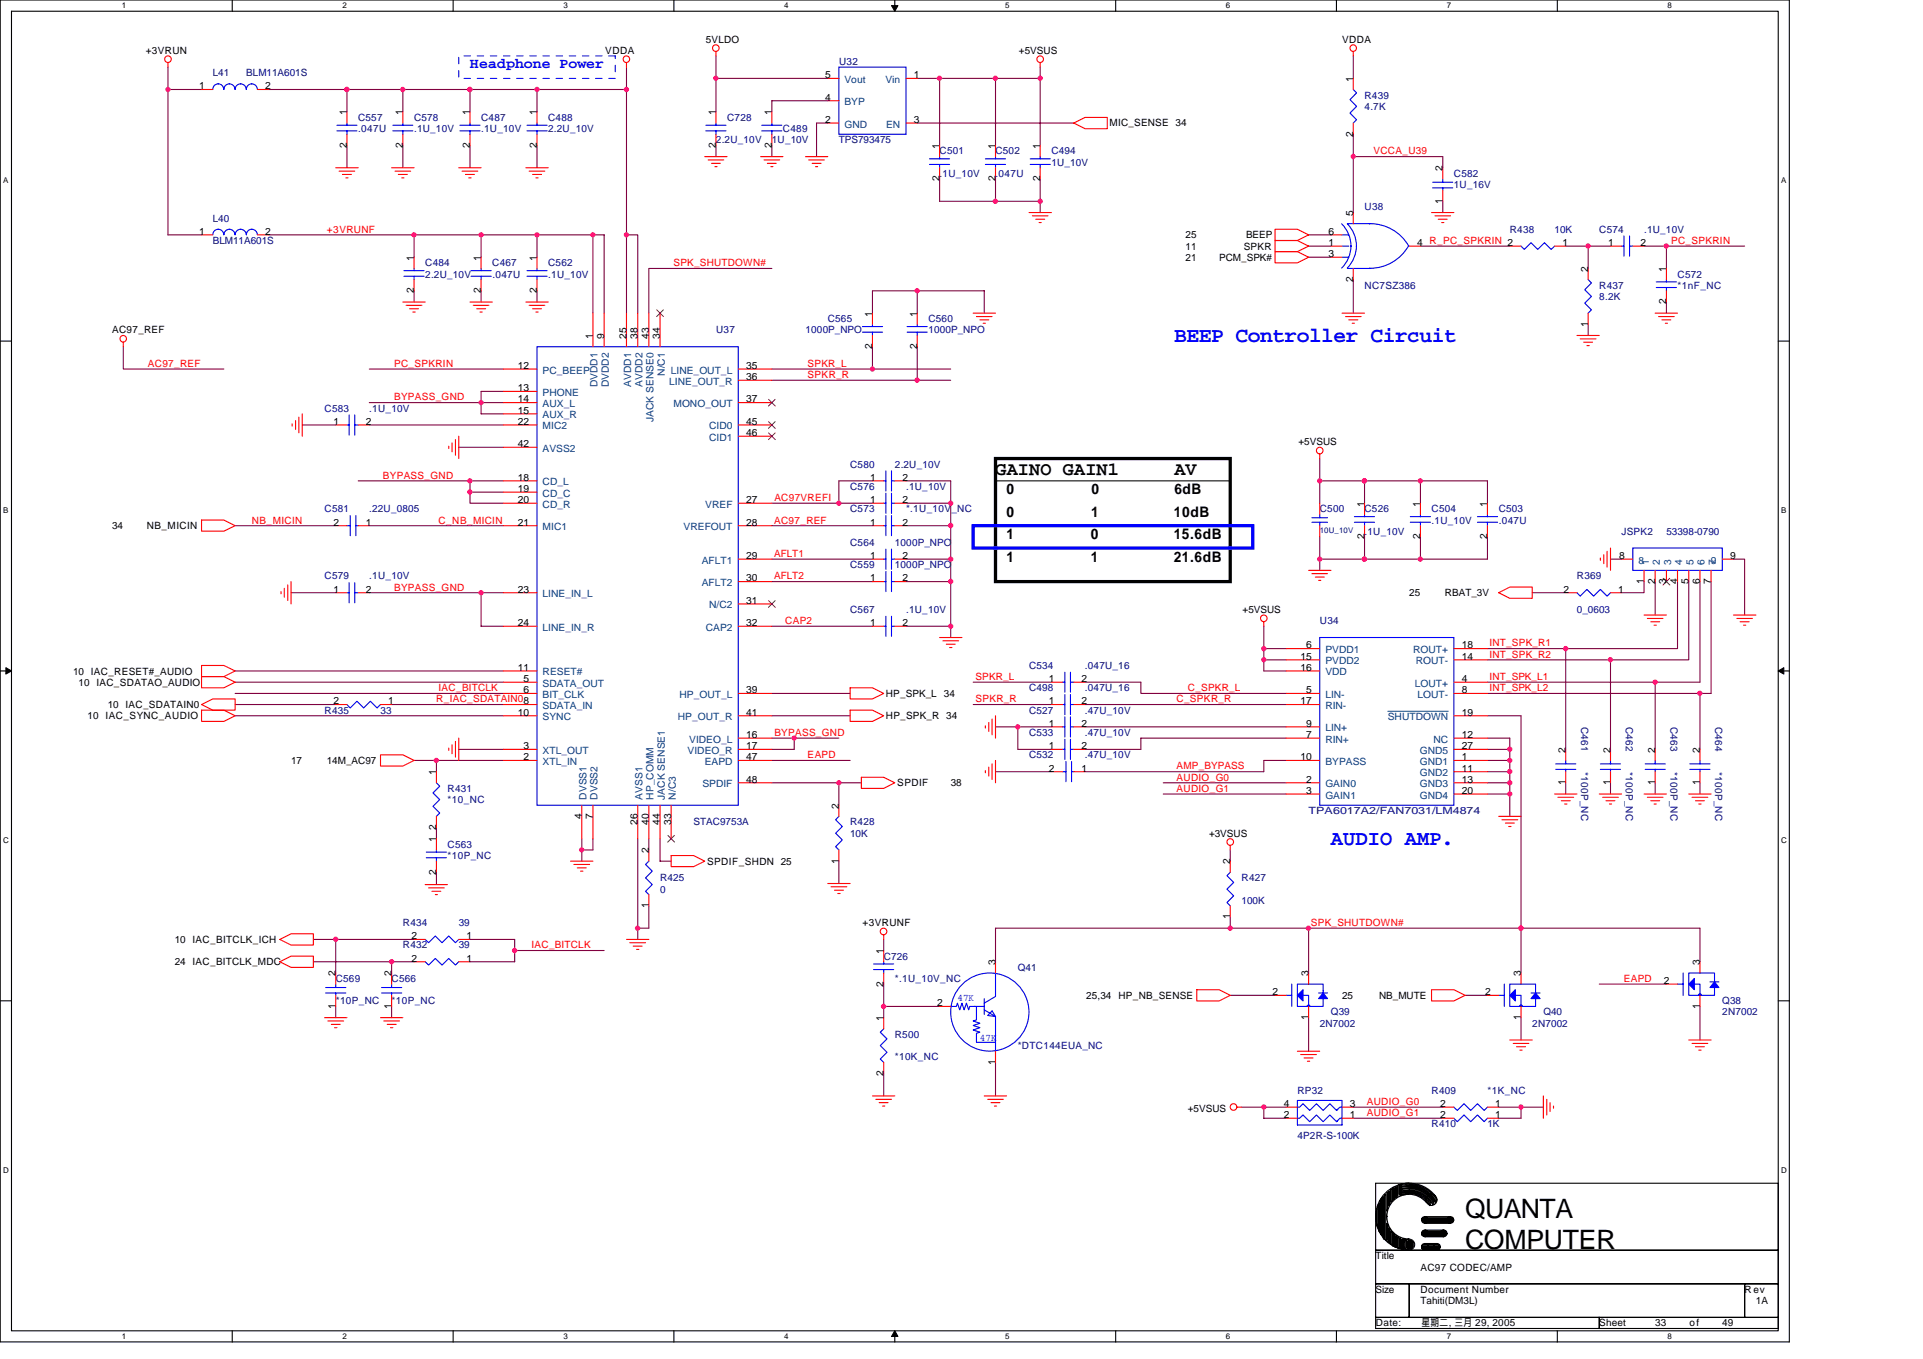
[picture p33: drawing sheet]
<svg xmlns="http://www.w3.org/2000/svg" width="297mm" height="210mm" viewBox="0 0 297 210" stroke-linecap="round" stroke-linejoin="round" font-family="sans-serif">
<defs><g id="words">
<g font-size="4.1">
<text x="226.3" y="188.2">QUANTA</text>
<text x="226.3" y="192.9">COMPUTER</text>
</g>
<g font-size="3.3" fill="#00f">
<text x="181.4" y="52.9">BEEP Controller Circuit</text>
<text x="205.6" y="130.6">AUDIO AMP.</text>
</g>
<g font-size="2.9">
<text x="153.8" y="73.3">GAINO GAIN1</text>
<text x="181.4" y="73.3">AV</text>
</g>
<text font-size="2.2" fill="#00f" x="72.6" y="10.5">Headphone Power</text>
<g font-size="2.2">
<text x="155.5" y="76.4">0</text>
<text x="168.6" y="76.4">0</text>
<text x="181.4" y="76.4">6dB</text>
<text x="155.5" y="79.8">0</text>
<text x="155.5" y="83.3">1</text>
<text x="168.5" y="83.3">0</text>
<text x="168.6" y="79.8">1</text>
<text x="181.3" y="83.3">15.6dB</text>
<text x="181.3" y="79.8">10dB</text>
<text x="155.5" y="86.7">1</text>
<text x="168.5" y="86.7">1</text>
<text x="181.3" y="86.7">21.6dB</text>
</g>
<g font-size="1.5">
<text x="22.5" y="8.3">+3VRUN</text>
<text x="93.5" y="8.3">VDDA</text>
<text x="109" y="6.6">5VLDO</text>
<text x="157.4" y="8.3">+5VSUS</text>
<text x="207.3" y="6.6">VDDA</text>
<text x="30.8" y="13.8">1</text>
<text x="41" y="13.8">2</text>
<text x="53.6" y="17.8" transform="rotate(-90 53.6 17.8)">1</text>
<text x="62.2" y="17.8" transform="rotate(-90 62.2 17.8)">1</text>
<text x="72.6" y="17.8" transform="rotate(-90 72.6 17.8)">1</text>
<text x="82.9" y="17.8" transform="rotate(-90 82.9 17.8)">1</text>
<text x="110.6" y="17.8" transform="rotate(-90 110.6 17.8)">1</text>
<text x="119.2" y="17.8" transform="rotate(-90 119.2 17.8)">1</text>
<text x="127.5" y="12.1">5</text>
<text x="127.5" y="15.5">4</text>
<text x="141.2" y="12.1">1</text>
<text x="209" y="12.6" transform="rotate(-90 209 12.6)">1</text>
<text x="53.6" y="22.8" transform="rotate(-90 53.6 22.8)">2</text>
<text x="62.2" y="22.8" transform="rotate(-90 62.2 22.8)">2</text>
<text x="72.6" y="22.8" transform="rotate(-90 72.6 22.8)">2</text>
<text x="82.9" y="22.8" transform="rotate(-90 82.9 22.8)">2</text>
<text x="110.6" y="22.8" transform="rotate(-90 110.6 22.8)">2</text>
<text x="119.2" y="22.8" transform="rotate(-90 119.2 22.8)">2</text>
<text x="127.5" y="19">2</text>
<text x="141.2" y="19">3</text>
<text x="145.1" y="23" transform="rotate(-90 145.1 23)">1</text>
<text x="153.8" y="23" transform="rotate(-90 153.8 23)">1</text>
<text x="160.7" y="23" transform="rotate(-90 160.7 23)">1</text>
<text x="171.4" y="19.5">MIC_SENSE 34</text>
<text x="209" y="21.1" transform="rotate(-90 209 21.1)">2</text>
<text x="145.1" y="28" transform="rotate(-90 145.1 28)">2</text>
<text x="153.8" y="28" transform="rotate(-90 153.8 28)">2</text>
<text x="160.7" y="28" transform="rotate(-90 160.7 28)">2</text>
<text x="222.8" y="26.4" transform="rotate(-90 222.8 26.4)">2</text>
<text x="209" y="33.3" transform="rotate(-90 209 33.3)">5</text>
<text x="222.8" y="31.5" transform="rotate(-90 222.8 31.5)">1</text>
<text x="30.8" y="36.3">1</text>
<text x="41" y="36.3">2</text>
<text x="63.9" y="40.3" transform="rotate(-90 63.9 40.3)">1</text>
<text x="74.3" y="40.3" transform="rotate(-90 74.3 40.3)">1</text>
<text x="82.9" y="40.3" transform="rotate(-90 82.9 40.3)">1</text>
<text x="183.1" y="40.3">21</text>
<text x="183.1" y="38.5">11</text>
<text x="183.1" y="36.8">25</text>
<text x="188.3" y="40.3">PCM_SPK#</text>
<text x="192.1" y="38.5">SPKR</text>
<text x="192.5" y="36.8">BEEP</text>
<text x="205.2" y="36.3">6</text>
<text x="205.2" y="39.7">3</text>
<text x="205.2" y="38">1</text>
<text x="218.9" y="38">4 R_PC_SPKRIN 2</text>
<text x="241.3" y="38">1</text>
<text x="245.3" y="42" transform="rotate(-90 245.3 42)">2</text>
<text x="248.4" y="38">1</text>
<text x="253.4" y="38">2</text>
<text x="257.4" y="42" transform="rotate(-90 257.4 42)">1</text>
<text x="63.9" y="45.3" transform="rotate(-90 63.9 45.3)">2</text>
<text x="74.3" y="45.3" transform="rotate(-90 74.3 45.3)">2</text>
<text x="82.9" y="45.3" transform="rotate(-90 82.9 45.3)">2</text>
<text x="209" y="43.6" transform="rotate(-90 209 43.6)">2</text>
<text x="257.4" y="47" transform="rotate(-90 257.4 47)">2</text>
<text x="17.3" y="51.5">AC97_REF</text>
<text x="91.6" y="52.3" transform="rotate(-90 91.6 52.3)">1</text>
<text x="93.3" y="52.3" transform="rotate(-90 93.3 52.3)">9</text>
<text x="96.7" y="52.3" transform="rotate(-90 96.7 52.3)">25</text>
<text x="98.5" y="52.3" transform="rotate(-90 98.5 52.3)">38</text>
<text x="100.2" y="52.3" transform="rotate(-90 100.2 52.3)">43</text>
<text x="101.9" y="52.3" transform="rotate(-90 101.9 52.3)">34</text>
<text x="134.7" y="53.9" transform="rotate(-90 134.7 53.9)">2</text>
<text x="134.7" y="48.9" transform="rotate(-90 134.7 48.9)">1</text>
<text x="141.7" y="53.9" transform="rotate(-90 141.7 53.9)">2</text>
<text x="141.7" y="48.9" transform="rotate(-90 141.7 48.9)">1</text>
<text x="245.3" y="50.5" transform="rotate(-90 245.3 50.5)">1</text>
<text x="80" y="57">12</text>
<text x="115.2" y="58.7">36</text>
<text x="115.2" y="57">35</text>
<text x="51.5" y="65.6">1</text>
<text x="56.5" y="65.6">2</text>
<text x="80" y="60.4">13</text>
<text x="80" y="62.2">14</text>
<text x="80" y="63.9">15</text>
<text x="80" y="65.6">22</text>
<text x="115.2" y="62.2">37</text>
<text x="115.2" y="65.6">45</text>
<text x="80" y="69.1">42</text>
<text x="115.2" y="67.4">46</text>
<text x="200.6" y="68.8">+5VSUS</text>
<text x="80" y="74.3">18</text>
<text x="80" y="76">19</text>
<text x="80" y="77.7">20</text>
<text x="115.2" y="77.7">27</text>
<text x="134.4" y="77.7">1</text>
<text x="134.4" y="74.3">1</text>
<text x="139.4" y="77.7">2</text>
<text x="139.4" y="74.3">2</text>
<text x="17.3" y="81.7">34</text>
<text x="22.7" y="81.7">NB_MICIN</text>
<text x="51.5" y="81.2">2</text>
<text x="56.5" y="81.2">1</text>
<text x="80" y="81.2">21</text>
<text x="115.2" y="81.2">28</text>
<text x="134.4" y="81.2">1</text>
<text x="139.4" y="81.2">2</text>
<text x="210.8" y="83.3" transform="rotate(-90 210.8 83.3)">2</text>
<text x="210.8" y="78.3" transform="rotate(-90 210.8 78.3)">1</text>
<text x="219.4" y="83.3" transform="rotate(-90 219.4 83.3)">2</text>
<text x="219.4" y="78.3" transform="rotate(-90 219.4 78.3)">1</text>
<text x="229.7" y="83.3" transform="rotate(-90 229.7 83.3)">2</text>
<text x="229.7" y="78.3" transform="rotate(-90 229.7 78.3)">1</text>
<text x="115.2" y="89.8">30</text>
<text x="115.2" y="86.3">29</text>
<text x="134.4" y="86.3">1</text>
<text x="134.4" y="89.8">1</text>
<text x="139.4" y="86.3">2</text>
<text x="139.4" y="89.8">2</text>
<text x="250.1" y="86.3">8</text>
<text x="267.2" y="86.3">9</text>
<text x="51.5" y="91.5">1</text>
<text x="56.5" y="91.5">2</text>
<text x="80" y="91.5">23</text>
<text x="115.2" y="93.3">31</text>
<text x="191.9" y="94.7">+5VSUS</text>
<text x="217.7" y="92.1">25</text>
<text x="223.2" y="92.1">RBAT_3V</text>
<text x="241.5" y="91.5">2</text>
<text x="250" y="91.5">1</text>
<text x="253.9" y="90.2" transform="rotate(-90 253.9 90.2)">1</text>
<text x="255.6" y="90.2" transform="rotate(-90 255.6 90.2)">2</text>
<text x="257.4" y="90.2" transform="rotate(-90 257.4 90.2)">3</text>
<text x="259.1" y="90.2" transform="rotate(-90 259.1 90.2)">4</text>
<text x="260.8" y="90.2" transform="rotate(-90 260.8 90.2)">5</text>
<text x="262.6" y="90.2" transform="rotate(-90 262.6 90.2)">6</text>
<text x="264.3" y="90.2" transform="rotate(-90 264.3 90.2)">7</text>
<text x="80" y="96.7">24</text>
<text x="115.2" y="96.7">32</text>
<text x="134.4" y="96.7">1</text>
<text x="139.4" y="96.7">2</text>
<text x="200.9" y="101.9">15</text>
<text x="201.8" y="100.2">6</text>
<text x="225.8" y="101.9">14</text>
<text x="225.8" y="100.2">18</text>
<text x="11.3" y="104.2">10 IAC_RESET#_AUDIO</text>
<text x="12.1" y="105.9">10 IAC_SDATAO_AUDIO</text>
<text x="80" y="103.6">11</text>
<text x="80.9" y="105.3">5</text>
<text x="80.9" y="107.1">6</text>
<text x="115.2" y="107.1">39</text>
<text x="136.8" y="107.6">HP_SPK_L</text>
<text x="145.8" y="107.6">34</text>
<text x="162" y="105.3">1</text>
<text x="167.1" y="105.3">2</text>
<text x="200.9" y="103.6">16</text>
<text x="201.8" y="107.1">5</text>
<text x="225.8" y="107.1">8</text>
<text x="225.8" y="105.3">4</text>
<text x="13.5" y="111.1">10 IAC_SYNC_AUDIO</text>
<text x="16.6" y="109.3">10 IAC_SDATAIN0</text>
<text x="51.5" y="108.8">2</text>
<text x="60" y="108.8">1</text>
<text x="80" y="110.5">10</text>
<text x="115.2" y="114">16</text>
<text x="115.2" y="110.5">41</text>
<text x="136.8" y="111.1">HP_SPK_R 34</text>
<text x="162" y="112.2">1</text>
<text x="162" y="108.8">1</text>
<text x="167.1" y="112.2">2</text>
<text x="167.1" y="108.8">2</text>
<text x="200.9" y="108.8">17</text>
<text x="201.8" y="114">7</text>
<text x="201.8" y="112.2">9</text>
<text x="225.8" y="110.5">19</text>
<text x="225.8" y="114">12</text>
<text x="45" y="118">17</text>
<text x="50.5" y="118">14M_AC97</text>
<text x="67.4" y="119.7" transform="rotate(-90 67.4 119.7)">1</text>
<text x="80.9" y="117.4">2</text>
<text x="80.9" y="115.7">3</text>
<text x="115.2" y="117.4">47</text>
<text x="115.2" y="115.7">17</text>
<text x="162" y="119.2">2</text>
<text x="162" y="115.7">1</text>
<text x="167.1" y="119.2">1</text>
<text x="167.1" y="115.7">2</text>
<text x="200.9" y="117.4">10</text>
<text x="225.8" y="119.2">11</text>
<text x="225.8" y="117.4">1</text>
<text x="225.8" y="115.7">27</text>
<text x="241.8" y="116.2" transform="rotate(-90 241.8 116.2)">2</text>
<text x="248.7" y="116.2" transform="rotate(-90 248.7 116.2)">2</text>
<text x="255.6" y="116.2" transform="rotate(-90 255.6 116.2)">2</text>
<text x="262.6" y="116.2" transform="rotate(-90 262.6 116.2)">2</text>
<text x="115.2" y="120.9">48</text>
<text x="129.6" y="124.9" transform="rotate(-90 129.6 124.9)">2</text>
<text x="138.6" y="121.5">SPDIF</text>
<text x="146.9" y="121.5">38</text>
<text x="201.8" y="120.9">2</text>
<text x="201.8" y="122.6">3</text>
<text x="225.8" y="122.6">20</text>
<text x="225.8" y="120.9">13</text>
<text x="241.8" y="121.3" transform="rotate(-90 241.8 121.3)">1</text>
<text x="248.7" y="121.3" transform="rotate(-90 248.7 121.3)">1</text>
<text x="255.6" y="121.3" transform="rotate(-90 255.6 121.3)">1</text>
<text x="262.6" y="121.3" transform="rotate(-90 262.6 121.3)">1</text>
<text x="67.4" y="130.1" transform="rotate(-90 67.4 130.1)">1</text>
<text x="67.4" y="128.2" transform="rotate(-90 67.4 128.2)">2</text>
<text x="89.8" y="126.5" transform="rotate(-90 89.8 126.5)">4</text>
<text x="91.6" y="126.5" transform="rotate(-90 91.6 126.5)">7</text>
<text x="98.5" y="127.4" transform="rotate(-90 98.5 127.4)">26</text>
<text x="100.2" y="127.4" transform="rotate(-90 100.2 127.4)">40</text>
<text x="100.2" y="131.8" transform="rotate(-90 100.2 131.8)">2</text>
<text x="101.9" y="127.4" transform="rotate(-90 101.9 127.4)">44</text>
<text x="103.6" y="127.4" transform="rotate(-90 103.6 127.4)">33</text>
<text x="186.8" y="129.2">+3VSUS</text>
<text x="67.4" y="135.1" transform="rotate(-90 67.4 135.1)">2</text>
<text x="109.2" y="133.5">SPDIF_SHDN 25</text>
<text x="129.6" y="133.4" transform="rotate(-90 129.6 133.4)">1</text>
<text x="190" y="133.5" transform="rotate(-90 190 133.5)">2</text>
<text x="100.2" y="140.3" transform="rotate(-90 100.2 140.3)">1</text>
<text x="133.2" y="143">+3VRUNF</text>
<text x="190" y="142" transform="rotate(-90 190 142)">1</text>
<text x="27" y="149.1">24 IAC_BITCLK_MDC</text>
<text x="27" y="145.6">10 IAC_BITCLK_ICH</text>
<text x="63.6" y="145.1">2</text>
<text x="63.6" y="148.5">2</text>
<text x="72.1" y="145.1">1</text>
<text x="72.1" y="148.5">1</text>
<text x="136.5" y="147.3" transform="rotate(-90 136.5 147.3)">1</text>
<text x="153.8" y="149.1" transform="rotate(-90 153.8 149.1)">3</text>
<text x="262.6" y="149.1" transform="rotate(-90 262.6 149.1)">3</text>
<text x="51.8" y="155.8" transform="rotate(-90 51.8 155.8)">1</text>
<text x="51.8" y="150.8" transform="rotate(-90 51.8 150.8)">2</text>
<text x="60.5" y="155.8" transform="rotate(-90 60.5 155.8)">1</text>
<text x="60.5" y="150.8" transform="rotate(-90 60.5 150.8)">2</text>
<text x="136.5" y="152.4" transform="rotate(-90 136.5 152.4)">2</text>
<text x="144.8" y="155.4">2</text>
<text x="167.8" y="154.3">25,34 HP_NB_SENSE</text>
<text x="196.6" y="153.7">2</text>
<text x="202.1" y="150.8" transform="rotate(-90 202.1 150.8)">3</text>
<text x="207.3" y="154.3">25</text>
<text x="213" y="154.3">NB_MUTE</text>
<text x="229.4" y="153.7">2</text>
<text x="234.9" y="150.8" transform="rotate(-90 234.9 150.8)">3</text>
<text x="257" y="152">2</text>
<text x="262.6" y="155.8" transform="rotate(-90 262.6 155.8)">1</text>
<text x="136.5" y="157.7" transform="rotate(-90 136.5 157.7)">1</text>
<text x="202.1" y="157.5" transform="rotate(-90 202.1 157.5)">1</text>
<text x="234.9" y="157.5" transform="rotate(-90 234.9 157.5)">1</text>
<text x="136.5" y="166.2" transform="rotate(-90 136.5 166.2)">2</text>
<text x="153.8" y="164.5" transform="rotate(-90 153.8 164.5)">1</text>
<text x="183.5" y="171.7">+5VSUS</text>
<text x="198.3" y="172.7">2</text>
<text x="198.3" y="171">4</text>
<text x="208.5" y="172.7">1</text>
<text x="208.5" y="171">3</text>
<text x="222.5" y="172.7">2</text>
<text x="222.5" y="171">2</text>
<text x="231" y="172.7">1</text>
<text x="231" y="171">1</text>
<text x="212.5" y="194.5">Title</text>
<text x="219.4" y="196.2">AC97 CODEC/AMP</text>
<text x="212.5" y="199.7">Size</text>
<text x="219.4" y="199.7">Document Number</text>
<text x="219.4" y="201.4">Tahiti(DM3L)</text>
<text x="269.5" y="199.7">Rev</text>
<text x="271.2" y="201.4">1A</text>
<text x="212.5" y="204.9">Date:</text>
<text x="219.6" y="204.9">星期二, 三月 29, 2005</text>
<text x="247" y="204.9">Sheet</text>
<text x="255.7" y="204.9">33</text>
<text x="261" y="204.9">of</text>
<text x="266" y="204.9">49</text>
</g>
<g font-size="1.5" fill="#000080">
<text x="32.9" y="11.8">L41</text>
<text x="38" y="11.8">BLM11A601S</text>
<text x="129.6" y="10">U32</text>
<text x="210.8" y="15.2">R439</text>
<text x="210.8" y="17">4.7K</text>
<text x="55.3" y="18.7">C557</text>
<text x="55.3" y="20.4">.047U</text>
<text x="64" y="18.7">C578</text>
<text x="64" y="20.4">.1U_10V</text>
<text x="74.3" y="18.7">C487</text>
<text x="74.3" y="20.4">.1U_10V</text>
<text x="84.7" y="18.7">C488</text>
<text x="84.7" y="20.4">2.2U_10V</text>
<text x="110.6" y="22.1">2.2U_10V</text>
<text x="112.3" y="18.7">C728</text>
<text x="119.2" y="22.1">1U_10V</text>
<text x="120.9" y="20.4">C489</text>
<text x="129.6" y="22.1">TPS793475</text>
<text x="145.1" y="23.9">C501</text>
<text x="153.8" y="23.9">C502</text>
<text x="162.4" y="23.9">C494</text>
<text x="145.1" y="27.3">.1U_10V</text>
<text x="153.8" y="27.3">.047U</text>
<text x="162.4" y="25.6">1U_10V</text>
<text x="224.6" y="27.3">C582</text>
<text x="224.6" y="29">1U_16V</text>
<text x="32.9" y="34.2">L40</text>
<text x="210.8" y="32.5">U38</text>
<text x="233.2" y="35.9">R438</text>
<text x="240.1" y="35.9">10K</text>
<text x="247" y="35.9">C574</text>
<text x="254" y="35.9">.1U_10V</text>
<text x="32.9" y="37.7">BLM11A601S</text>
<text x="65.7" y="41.1">C484</text>
<text x="76" y="41.1">C467</text>
<text x="84.7" y="41.1">C562</text>
<text x="65.7" y="42.9">2.2U_10V</text>
<text x="76.1" y="42.9">.047U</text>
<text x="84.7" y="42.9">.1U_10V</text>
<text x="210.8" y="44.6">NC7SZ386</text>
<text x="247" y="44.6">R437</text>
<text x="247" y="46.3">8.2K</text>
<text x="259.1" y="42.9">C572</text>
<text x="259.1" y="44.6">*1nF_NC</text>
<text x="110.6" y="51.5">U37</text>
<text x="124.4" y="51.5">1000P_NPO</text>
<text x="127.9" y="49.8">C565</text>
<text x="143.4" y="49.8">C560</text>
<text x="143.4" y="51.5">1000P_NPO</text>
<text x="50.1" y="63.6">C583</text>
<text x="57" y="63.6">.1U_10V</text>
<text x="131.3" y="75.7">C576</text>
<text x="131.3" y="72.2">C580</text>
<text x="138.2" y="72.2">2.2U_10V</text>
<text x="140" y="75.7">.1U_10V</text>
<text x="50.1" y="79.1">C581</text>
<text x="57" y="79.1">.22U_0805</text>
<text x="131.3" y="79.1">C573</text>
<text x="140" y="79.1">*.1U_10V_NC</text>
<text x="203.9" y="79.1">C500</text>
<text x="210.8" y="79.1">C526</text>
<text x="210.8" y="82.6">.1U_10V</text>
<text x="221.1" y="79.1">C504</text>
<text x="221.1" y="80.9">.1U_10V</text>
<text x="231.5" y="79.1">C503</text>
<text x="231.5" y="80.9">.047U</text>
<text x="250.5" y="82.6">JSPK2</text>
<text x="257.4" y="82.6">53398-0790</text>
<text x="50.1" y="89.5">C579</text>
<text x="57" y="89.5">.1U_10V</text>
<text x="131.3" y="84.3">C564</text>
<text x="131.3" y="87.8">C559</text>
<text x="138.2" y="84.3">1000P_NPO</text>
<text x="138.2" y="87.8">1000P_NPO</text>
<text x="243.6" y="89.5">R369</text>
<text x="131.3" y="94.7">C567</text>
<text x="140" y="94.7">.1U_10V</text>
<text x="243.6" y="94.7">0_0603</text>
<text x="203.9" y="96.4">U34</text>
<text x="159" y="103.3">C534</text>
<text x="159" y="106.8">C498</text>
<text x="167.6" y="103.3">.047U_16</text>
<text x="167.6" y="106.8">.047U_16</text>
<text x="50.1" y="110.2">R435</text>
<text x="58.8" y="110.2">33</text>
<text x="159" y="110.2">C527</text>
<text x="159" y="113.7">C533</text>
<text x="167.6" y="110.2">.47U_10V</text>
<text x="167.6" y="113.7">.47U_10V</text>
<text x="244.2" y="112.3" transform="rotate(90 244.2 112.3)">C461</text>
<text x="251.1" y="112.3" transform="rotate(90 251.1 112.3)">C462</text>
<text x="258" y="112.3" transform="rotate(90 258 112.3)">C463</text>
<text x="264.9" y="112.3" transform="rotate(90 264.9 112.3)">C464</text>
<text x="159" y="117.1">C532</text>
<text x="167.6" y="117.1">.47U_10V</text>
<text x="244.2" y="119.2" transform="rotate(90 244.2 119.2)">*100P_NC</text>
<text x="251.1" y="119.2" transform="rotate(90 251.1 119.2)">*100P_NC</text>
<text x="258" y="119.2" transform="rotate(90 258 119.2)">*100P_NC</text>
<text x="264.9" y="119.2" transform="rotate(90 264.9 119.2)">*100P_NC</text>
<text x="69.1" y="122.3">R431</text>
<text x="69.1" y="124">*10_NC</text>
<text x="202.1" y="125.8">TPA6017A2/FAN7031/LM4874</text>
<text x="69.1" y="130.9">C563</text>
<text x="107.1" y="127.5">STAC9753A</text>
<text x="131.3" y="127.5">R428</text>
<text x="131.3" y="129.2">10K</text>
<text x="69.1" y="132.7">*10P_NC</text>
<text x="102" y="136.1">R425</text>
<text x="102" y="137.9">0</text>
<text x="191.8" y="136.1">R427</text>
<text x="62.2" y="143">R434</text>
<text x="70.9" y="143">39</text>
<text x="191.8" y="139.6">100K</text>
<text x="62.2" y="146.5">R432</text>
<text x="70.9" y="146.5">39</text>
<text x="136.5" y="148.2">C726</text>
<text x="157.2" y="149.9">Q41</text>
<text x="51.9" y="151.7">C569</text>
<text x="51.9" y="155.1">*10P_NC</text>
<text x="60.5" y="151.7">C566</text>
<text x="60.5" y="155.1">*10P_NC</text>
<text x="138.2" y="151.7">*.1U_10V_NC</text>
<text x="266" y="155.1">Q38</text>
<text x="138.2" y="160.3">R500</text>
<text x="203.9" y="158.6">2N7002</text>
<text x="205.6" y="156.8">Q39</text>
<text x="236.7" y="158.6">2N7002</text>
<text x="238.4" y="156.8">Q40</text>
<text x="266" y="156.8">2N7002</text>
<text x="138.2" y="163.8">*10K_NC</text>
<text x="157.2" y="162">*DTC144EUA_NC</text>
<text x="200.4" y="169">RP32</text>
<text x="221.1" y="169">R409</text>
<text x="229.8" y="169">*1K_NC</text>
<text x="200.4" y="175.9">4P2R-S-100K</text>
<text x="221.1" y="174.1">R410</text>
<text x="229.8" y="174.1">1K</text>
</g>
<g font-size="1.5" fill="#004080">
<text x="130.4" y="12.8">Vout</text>
<text x="130.4" y="16.3">BYP</text>
<text x="136.8" y="12.8">Vin</text>
<text x="130.4" y="19.7">GND</text>
<text x="136.9" y="19.7">EN</text>
<text x="83.8" y="57.7">PC_BEEP</text>
<text x="92.3" y="59.8" transform="rotate(-90 92.3 59.8)">DVDD1</text>
<text x="94" y="59.8" transform="rotate(-90 94 59.8)">DVDD2</text>
<text x="97.5" y="59.7" transform="rotate(-90 97.5 59.7)">AVDD1</text>
<text x="99.2" y="59.7" transform="rotate(-90 99.2 59.7)">AVDD2</text>
<text x="102.7" y="58" transform="rotate(-90 102.7 58)">N/C1</text>
<text x="103.4" y="59.4">LINE_OUT_R</text>
<text x="103.6" y="57.7">LINE_OUT_L</text>
<text x="83.8" y="61.2">PHONE</text>
<text x="83.8" y="62.9">AUX_L</text>
<text x="83.8" y="64.6">AUX_R</text>
<text x="100.9" y="65.2" transform="rotate(-90 100.9 65.2)">JACK SENSE0</text>
<text x="104" y="62.9">MONO_OUT</text>
<text x="83.8" y="66.3">MIC2</text>
<text x="83.8" y="69.8">AVSS2</text>
<text x="109.6" y="66.3">CID0</text>
<text x="109.6" y="68.1">CID1</text>
<text x="83.8" y="75">CD_L</text>
<text x="83.8" y="76.7">CD_C</text>
<text x="83.8" y="78.4">CD_R</text>
<text x="83.8" y="81.9">MIC1</text>
<text x="105.6" y="81.9">VREFOUT</text>
<text x="108.9" y="78.4">VREF</text>
<text x="108.4" y="87.1">AFLT1</text>
<text x="253.1" y="87.1">8</text>
<text x="254.7" y="87.2" transform="rotate(-90 254.7 87.2)">1</text>
<text x="256.4" y="87.2" transform="rotate(-90 256.4 87.2)">2</text>
<text x="258.1" y="87.2" transform="rotate(-90 258.1 87.2)">3</text>
<text x="259.8" y="87.2" transform="rotate(-90 259.8 87.2)">4</text>
<text x="261.6" y="87.2" transform="rotate(-90 261.6 87.2)">5</text>
<text x="263.3" y="87.2" transform="rotate(-90 263.3 87.2)">6</text>
<text x="264.3" y="87.1">9</text>
<text x="265" y="87.2" transform="rotate(-90 265 87.2)">7</text>
<text x="83.8" y="92.2">LINE_IN_L</text>
<text x="108.4" y="90.5">AFLT2</text>
<text x="109.6" y="94">N/C2</text>
<text x="83.8" y="97.4">LINE_IN_R</text>
<text x="109" y="97.4">CAP2</text>
<text x="204.7" y="100.9">PVDD1</text>
<text x="218.3" y="100.9">ROUT+</text>
<text x="83.8" y="106.1">SDATA_OUT</text>
<text x="83.8" y="107.8">BIT_CLK</text>
<text x="83.8" y="104.3">RESET#</text>
<text x="105" y="107.8">HP_OUT_L</text>
<text x="204.7" y="102.6">PVDD2</text>
<text x="204.7" y="104.3">VDD</text>
<text x="204.7" y="107.8">LIN-</text>
<text x="218.5" y="106.1">LOUT+</text>
<text x="218.7" y="102.6">ROUT-</text>
<text x="218.9" y="107.8">LOUT-</text>
<text x="83.8" y="109.5">SDATA_IN</text>
<text x="83.8" y="111.3">SYNC</text>
<text x="104.7" y="111.3">HP_OUT_R</text>
<text x="204.7" y="109.5">RIN-</text>
<text x="204.7" y="113">LIN+</text>
<text x="214.4" y="111.3">SHUTDOWN</text>
<text x="83.8" y="118.2">XTL_IN</text>
<text x="83.8" y="116.4">XTL_OUT</text>
<text x="106.2" y="116.4">VIDEO_R</text>
<text x="106.5" y="114.7">VIDEO_L</text>
<text x="108.9" y="118.2">EAPD</text>
<text x="204.7" y="114.7">RIN+</text>
<text x="204.7" y="118.2">BYPASS</text>
<text x="219.3" y="119.9">GND2</text>
<text x="219.3" y="118.2">GND1</text>
<text x="219.3" y="116.4">GND5</text>
<text x="221.4" y="114.7">NC</text>
<text x="90.6" y="123.5" transform="rotate(-90 90.6 123.5)">DVSS1</text>
<text x="92.3" y="123.5" transform="rotate(-90 92.3 123.5)">DVSS2</text>
<text x="99.2" y="123.5" transform="rotate(-90 99.2 123.5)">AVSS1</text>
<text x="100.9" y="123.5" transform="rotate(-90 100.9 123.5)">HP_COMM</text>
<text x="102.7" y="123.5" transform="rotate(-90 102.7 123.5)">JACK SENSE1</text>
<text x="104.4" y="123.5" transform="rotate(-90 104.4 123.5)">N/C3</text>
<text x="108.5" y="121.6">SPDIF</text>
<text x="204.7" y="121.6">GAIN0</text>
<text x="204.7" y="123.3">GAIN1</text>
<text x="219.3" y="123.3">GND4</text>
<text x="219.3" y="121.6">GND3</text>
</g>
<g font-size="1.5" fill="#f00">
<text x="212.2" y="23.9">VCCA_U39</text>
<text x="50.5" y="35.9">+3VRUNF</text>
<text x="104" y="41.1">SPK_SHUTDOWN#</text>
<text x="258.1" y="37.7">PC_SPKRIN</text>
<text x="22.8" y="56.7">AC97_REF</text>
<text x="60.9" y="56.7">PC_SPKRIN</text>
<text x="124.8" y="58.4">SPKR_R</text>
<text x="124.8" y="56.7">SPKR_L</text>
<text x="60.9" y="61.8">BYPASS_GND</text>
<text x="59.2" y="73.9">BYPASS_GND</text>
<text x="119.6" y="77.4">AC97VREFI</text>
<text x="38.9" y="80.9">NB_MICIN</text>
<text x="67.8" y="80.9">C_NB_MICIN</text>
<text x="119.6" y="80.9">AC97_REF</text>
<text x="119.6" y="89.5">AFLT2</text>
<text x="119.6" y="86">AFLT1</text>
<text x="60.9" y="91.2">BYPASS_GND</text>
<text x="121.3" y="96.4">CAP2</text>
<text x="230.1" y="101.6">INT_SPK_R2</text>
<text x="230.1" y="99.8">INT_SPK_R1</text>
<text x="67.8" y="106.8">IAC_BITCLK</text>
<text x="150.7" y="105">SPKR_L</text>
<text x="183.5" y="106.8">C_SPKR_L</text>
<text x="230.1" y="106.8">INT_SPK_L2</text>
<text x="230.1" y="105">INT_SPK_L1</text>
<text x="67.4" y="108.5">R_IAC_SDATAIN08</text>
<text x="119.6" y="113.7">BYPASS_GND</text>
<text x="150.7" y="108.5">SPKR_R</text>
<text x="181.7" y="108.5">C_SPKR_R</text>
<text x="124.8" y="117.1">EAPD</text>
<text x="181.7" y="118.9">AMP_BYPASS</text>
<text x="181.7" y="120.6">AUDIO_G0</text>
<text x="181.7" y="122.3">AUDIO_G1</text>
<text x="202.5" y="143">SPK_SHUTDOWN#</text>
<text x="82.1" y="146.5">IAC_BITCLK</text>
<text x="250.8" y="151.7">EAPD</text>
<text x="211.1" y="170.7">AUDIO_G0</text>
<text x="211.1" y="172.4">AUDIO_G1</text>
</g>
<g font-size="1.5" fill="#00f">
<text x="147.9" y="154.6">47K</text>
<text x="151.4" y="160.8">47K</text>
</g>
<g font-size="1.2">
<text x="18.8" y="1.3">1</text>
<text x="52.9" y="1.3">2</text>
<text x="87" y="1.3">3</text>
<text x="121.1" y="1.3">4</text>
<text x="155.3" y="1.3">5</text>
<text x="189.4" y="1.3">6</text>
<text x="223.5" y="1.3">7</text>
<text x="257.6" y="1.3">8</text>
<text x=".5" y="28.3">A</text>
<text x="275.1" y="28.3">A</text>
<text x=".5" y="79.2">B</text>
<text x="275.1" y="79.2">B</text>
<text x=".5" y="130.2">C</text>
<text x="275.1" y="130.2">C</text>
<text x=".5" y="181.1">D</text>
<text x="275.1" y="181.1">D</text>
<text x="18.8" y="206.8">1</text>
<text x="52.9" y="206.8">2</text>
<text x="87" y="206.8">3</text>
<text x="121.1" y="206.8">4</text>
<text x="155.3" y="206.8">5</text>
<text x="189.4" y="206.8">6</text>
<text x="223.5" y="206.8">7</text>
<text x="257.6" y="206.8">8</text>
</g>
<text font-size="1.2" fill="#000080" x="203.9" y="82.3">10U_10V</text>
</g></defs>
<path d="M0 0h276.4v207.3h-276.4zM1.8 1.7h272.9v203.8h-272.9z" fill="none" stroke="#000" stroke-width=".17"/>
<g fill="#fff">
<path d="M18.8 .2h.7v1.4h-.7z"/>
<path d="M18.8 205.7h.7v1.4h-.7z"/>
</g>
<path d="M35.9 0v1.7M35.9 205.5v1.8" fill="none" stroke="#000" stroke-width=".17"/>
<g fill="#fff">
<path d="M52.9 .2h.7v1.4h-.7z"/>
<path d="M52.9 205.7h.7v1.4h-.7z"/>
</g>
<path d="M70 0v1.7M70 205.5v1.8" fill="none" stroke="#000" stroke-width=".17"/>
<g fill="#fff">
<path d="M87 .2h.7v1.4h-.7z"/>
<path d="M87 205.7h.7v1.4h-.7z"/>
</g>
<path d="M104.1 0v1.7M104.1 205.5v1.8" fill="none" stroke="#000" stroke-width=".17"/>
<g fill="#fff">
<path d="M121.1 .2h.7v1.4h-.7z"/>
<path d="M121.1 205.7h.7v1.4h-.7z"/>
</g>
<path d="M138.2 0v1.7M138.2 205.5v1.8" fill="none" stroke="#000" stroke-width=".17"/>
<path d="M137.7 .9h1l-.5 .8zM138.2 205.5l.5 .9h-1z" fill="#000" stroke="#000" stroke-width=".15"/>
<g fill="#fff">
<path d="M155.3 .2h.6v1.4h-.6z"/>
<path d="M155.3 205.7h.6v1.4h-.6z"/>
</g>
<path d="M172.3 0v1.7M172.3 205.5v1.8" fill="none" stroke="#000" stroke-width=".17"/>
<g fill="#fff">
<path d="M189.4 .2h.6v1.4h-.6z"/>
<path d="M189.4 205.7h.6v1.4h-.6z"/>
</g>
<path d="M206.4 0v1.7M206.4 205.5v1.8" fill="none" stroke="#000" stroke-width=".17"/>
<g fill="#fff">
<path d="M223.5 .2h.6v1.4h-.6z"/>
<path d="M223.5 205.7h.6v1.4h-.6z"/>
</g>
<path d="M240.6 0v1.7M240.6 205.5v1.8" fill="none" stroke="#000" stroke-width=".17"/>
<g fill="#fff">
<path d="M257.6 .2h.7v1.4h-.7z"/>
<path d="M257.6 205.7h.7v1.4h-.7z"/>
<path d="M.5 27.2h.8v1.4h-.8z"/>
<path d="M275.1 27.2h.8v1.4h-.8z"/>
<path d="M.5 78.1h.8v1.4h-.8z"/>
<path d="M275.1 78.1h.8v1.4h-.8z"/>
</g>
<path d="M0 52.7h1.8M274.7 52.7h1.7" fill="none" stroke="#000" stroke-width=".17"/>
<g fill="#fff">
<path d="M.5 129.1h.8v1.4h-.8z"/>
<path d="M275.1 129.1h.9v1.4h-.9z"/>
</g>
<path d="M0 103.6h1.8M274.7 103.6h1.7" fill="none" stroke="#000" stroke-width=".17"/>
<path d="M.9 103.1l.9 .5-.9 .5zM274.7 103.6l.8-.5v1z" fill="#000" stroke="#000" stroke-width=".15"/>
<g fill="#fff">
<path d="M.5 180h.8v1.4h-.8z"/>
<path d="M275.1 180h.9v1.4h-.9z"/>
</g>
<g fill="none" stroke="#000" stroke-width=".17">
<path d="M153.8 74.3h36.2v15.5h-36.2zM0 154.6h1.8M274.7 154.6h1.7M212.5 182.8h62.2v10.3h-62.2zM212.5 193.1h62.2v5.2h-62.2zM212.5 198.3h5.2v5.2h-5.2zM212.7 186.7v2.4l.1 .6v-3.5l.2-.3v4.3l.2 .2v-4.9l.2-.3v5.5l.1 .2v-5.9l.2-.2v6.6M213.9 191.4v-6.8l.2-.1v7.1h.1v-2.6l.2 .3v2.4l.2 .2v-2.2l.1 .3v2.1l.2 .1v-2l.2 .2v2h.2v-1.9l.1 .2v1.9h.2v-1.7l.2 .1v1.6l.1 .2v-1.8l.2 .2v1.6h.2v-1.4M214.2 184.1v3l.2-.6v-2.4l.2-.1v2.2l.1-.2v-2.2l.2-.2v2.1l.2-.2v-2.1h.2v1.9l.1-.1v-1.8l.2-.1v1.7l.2-.2v-1.5l.1-.2v1.7M216.3 184.2a4 4 0 0 1 4.8 1.7M216.3 184a4.2 4.2 0 0 1 5.1 2.1M216.3 183.8a4.3 4.3 0 0 1 5.2 2.3"/>
<path d="M216.3 183.6a4.5 4.5 0 0 1 5.2 2.1M216.3 183.5a4.7 4.7 0 0 1 5.4 2.2M216.3 183.1a4.9 4.9 0 0 1 5.7 2.2M216.3 191.2v.2h.2v1.4h.1v-1.4h.2v1.5h-.3l.5-1.5M216.3 182.9v1.7l-.2-.1v-1.4zM216.3 184.6a3.6 3.6 0 0 1 4.5 1.6M216.3 184.4a3.8 3.8 0 0 1 4.7 1.8M216.4 183.2a4.8 4.8 0 0 1 5.4 2.3M216.5 183.1v1.4M217 191.4h.1M217 191.4v1.5l.2-.1v-1.4l.1 .3v1.2h.2v-1.3h.2v1.3h.1v-1.3h.2v1.3l.2-.1v-1.1l.2 .2v.7M217.7 182.8l-1.6 .2"/>
<path d="M217.7 184.5l-1.3 .1M217.7 198.3h51.8v5.2h-51.8zM219.7 188.1h4.7v.2h-4.8v.1h5l-.2 .2h-4.7l.2 .2h4.5M219.7 190.2h3.7v.2h-3.7l-.1 .1h3.9l-.1 .2h-3.8l.3 .2h3.3M219.7 192.2h2.6v.2h-2.7v.2h2.9l-.2 .2h-2.7l.3 .1h2.4M220.1 192.1h1.9M220.1 193.1h1.9M220.1 191h2.9M220.1 190h2.9M220.1 189h4M220.1 187.9h4M220.3 185.7a3.4 3.4 0 0 0-3.8-1 3.4 3.4 0 0 0-2.3 3.2 3.4 3.4 0 0 0 3.5 3.5"/>
<path d="M221.7 184.7a5.2 5.2 0 0 0-5.7-1.7 5.2 5.2 0 0 0-3.5 4.9v-.1a5.2 5.2 0 0 0 5.2 5.3M269.5 198.3h5.2v5.2h-5.2zM212.5 203.5h34.5v1.7h-34.5zM247 203.5h27.7v1.7h-27.7z"/>
<circle cx="217.7" cy="192.2" r=".85"/>
<circle cx="220.1" cy="190.5" r=".51"/>
<circle cx="220.1" cy="188.4" r=".51"/>
<circle cx="220.1" cy="192.6" r=".51"/>
<circle cx="221.1" cy="185.3" r=".86"/>
<circle cx="222" cy="192.6" r=".51"/>
<circle cx="223" cy="190.5" r=".51"/>
<circle cx="224" cy="188.4" r=".51"/>
</g>
<g fill="none" stroke="#800040" stroke-width=".17">
<path d="M25.9 10.4v25.9h5.2M25.9 13.8h5.2M41.5 13.8h55.3M53.6 13.8v3.5M62.2 13.8v3.5M72.6 13.8v3.5M82.9 13.8v3.5M96.8 10.4v38M110.6 12.1h17.3M110.6 8.6v8.7M127.9 19h-1.8v5.2M127.9 15.6h-8.7v1.7"/>
<path d="M141.7 19h24.2M141.7 12.1h19M145.1 12.1v10.4M153.8 12.1v10.4M160.7 10.4v12.1M209 8.6v3.5M41.5 36.3h22.5M53.6 22.5v3.4M62.2 22.5v3.4M72.6 22.5v3.4M74.3 36.3h-10.3v3.4M74.3 36.3h19v12.1"/>
<path d="M74.3 36.3v3.4M82.9 22.5v3.4M82.9 36.3v3.4M91.6 36.3v12.1M96.8 36.3h1.7v12.1M110.6 22.5v1.7M119.2 22.5v1.7M145.1 27.6v3.5h15.6M153.8 27.6v3.5M160.7 27.6v5.2M202.1 38h3.5M202.1 36.3h3.5"/>
<path d="M202.1 39.7h3.5M209 20.7v12.1M209 24.2h13.9v1.7M219.4 38h13.8M222.9 31.1v1.7M241.8 38h7M245.3 38v3.5M254 38h15.5M257.4 38v3.5M19 53.6v3.4h15.6M57 57h20.8M64 44.9v1.8"/>
<path d="M74.3 44.9v1.8M82.9 44.9v1.8M119.2 41.5h-19v6.9M119.2 58.7h27.7M119.2 57h27.7M134.8 48.4v-3.5h17.2v3.5M134.8 53.6v3.4M141.7 44.9v3.5M141.7 53.6v5.1M209 43.2v5.2M245.3 50.1v1.7M257.4 46.7v1.7"/>
<path d="M46.7 65.6h5.2M55.3 74.3h22.5M57 65.6h20.8M70.9 69.1h6.9M72.6 76v1.7h5.2M72.6 74.3v1.7M72.6 76h5.2M77.8 62.2h-3.5v1.7h3.5M77.8 60.5h-3.5v1.7h-17.3M119.2 77.7h15.6M134.8 74.3h-5.2v3.4M140 74.3h6.9v24.2"/>
<path d="M140 77.7h6.9M203.9 74.3h25.9v3.4M203.9 70.8v6.9M210.8 74.3v3.4M219.4 74.3v3.4M36.3 81.2h15.6M45 91.5h6.9M57 91.5h17.3M57 81.2h20.8M77.8 91.5h-3.5v5.2h3.5M119.2 96.7h15.6M119.2 81.2h15.6"/>
<path d="M119.2 89.8h15.6M119.2 86.4h15.6M140 96.7h6.9M140 81.2h6.9M140 89.8h6.9M140 86.4h6.9M195.2 96.7v6.9h3.5M203.9 82.9v5.2M210.8 82.9v3.5M219.4 82.9v3.5M229.8 82.9v3.5h-25.9M236.7 91.5h5.1"/>
<path d="M248.8 86.4h1.7M254 89.8v1.7h-3.5M255.7 89.8v5.2M259.1 89.8v10.4h-17.3M260.9 89.8v12.1h-12.1M262.6 89.8v15.6h-32.8M264.3 89.8v17.3h-34.5M267.8 86.4h1.7v8.6M36.3 107.1h41.5M36.3 110.6h41.5M36.3 103.6h41.5M36.3 108.8h15.6"/>
<path d="M36.3 105.4h41.5M60.5 108.8h17.3M64 117.5h3.4v1.7M67.4 117.5h10.4M70.9 115.7h6.9M119.2 107.1h12.1M119.2 110.6h12.1M119.2 117.5h12.1M119.2 114h10.4M122.7 114v1.7h-3.5M150.3 108.8h12.1M150.3 105.4h12.1"/>
<path d="M153.8 119.2h8.6M153.8 112.3h8.6M157.2 112.3v3.4h5.2M167.6 105.4h8.6v1.7h22.5M167.6 108.8h31.1M167.6 112.3h31.1M195.2 100.2h3.5M195.2 101.9h3.5M198.7 117.5h-3.5v1.7h-27.6M198.7 114h-22.5v1.7h-8.6M229.8 115.7h3.4v1.8M229.8 110.6h5.1v39.7"/>
<path d="M229.8 114h3.4v1.7M229.8 119.2h3.4M229.8 100.2h12M229.8 101.9h19M229.8 117.5h3.4M233.2 117.5v8.6M241.8 100.2v15.5M248.8 101.9v13.8M255.7 105.4v10.3M262.6 107.1v8.6M67.4 127.8v1.7M67.4 134.7v1.9"/>
<path d="M89.9 129.5v3.5M91.6 129.5v1.8h-1.7M98.5 129.5v15.6M100.2 129.5v1.8M100.2 139.9v3.5h-1.7M102 129.5v3.5h1.7M119.2 120.9h13.9M129.6 120.9v3.5M129.6 133v3.5M179.7 120.9h19M179.7 122.6h19M190 131.3v1.7"/>
<path d="M229.8 120.9h3.4M229.8 122.6h3.4M241.8 120.9v1.7M248.8 120.9v1.7M255.7 120.9v1.7M262.6 120.9v1.7M48.4 145.1h15.6M48.4 148.5h15.6M51.9 145.1v5.2M51.9 155.4v1.8M60.5 148.5v1.8M60.5 155.4v1.8"/>
<path d="M72.6 145.1h6.9v3.4h-6.9M79.5 146.8h13.8M136.5 152v3.4h8.6M136.5 145.1v1.7M136.5 155.4v1.8M153.8 148.5v-5.1h108.8v5.1M190 153.7h7M190 141.6v1.8M202.1 143.4v6.9M202.1 157.2v5.2M226.3 153.7h3.5M234.9 157.2v3.4"/>
<path d="M247 152h10.4M262.6 155.4v5.2M136.5 165.8v3.5M153.8 164.1v5.2M191.8 171h6.9M195.2 171v1.7h3.5M209 171h13.9M209 172.7h13.9M231.5 171h6.9M234.9 171v1.7h-3.4"/>
</g>
<g fill="none" stroke="#f00" stroke-width=".17">
<path d="M25.9 9.7v.7M31.1 13.8h1.8M39.8 13.8h1.7M53.6 17.3v1.7M62.2 17.3v1.7M72.6 17.3v1.7M82.9 17.3v1.7M96.8 9.7v.7M110.6 8v.6M110.6 17.3v1.7M119.2 17.3v1.7M127.9 12.1h1.7"/>
<path d="M127.9 15.6h1.7M127.9 19h1.7M140 12.1h1.7M140 19h1.7M160.7 9.7v.7M165.9 19l1.7-.9h3.4v1.8h-3.4zM209 8v.6M209 12.1v1.7M209 19v1.7M31.1 36.3h1.8M39.8 36.3h1.7M51.9 25.9h3.4"/>
<path d="M52.4 26.4h2.4M52.9 26.9h1.4M53.4 27.5h.4M53.6 20.7v1.8M60.5 25.9h3.5M61 26.4h2.4M61.5 26.9h1.4M62.1 27.5h.3M62.2 20.7v1.8M64 39.7v1.8M70.9 25.9h3.4M71.4 26.4h2.4"/>
<path d="M71.9 26.9h1.4M72.4 27.5h.4M72.6 20.7v1.8M74.3 39.7v1.8M81.2 25.9h3.5M81.7 26.4h2.5M82.3 26.9h1.3M82.8 27.5h.3M82.9 20.7v1.8M82.9 39.7v1.8M108.9 24.2h3.4M109.4 24.7h2.4"/>
<path d="M109.9 25.2h1.4M110.4 25.7h.4M110.6 20.7v1.8M117.5 24.2h3.4M118 24.7h2.4M118.5 25.2h1.4M119.1 25.7h.3M119.2 20.7v1.8M124.4 24.2h3.5M124.9 24.7h2.4M125.5 25.2h1.3M126 25.7h.3"/>
<path d="M145.1 22.5v1.7M145.1 25.9v1.7M153.8 22.5v1.7M153.8 25.9v1.7M159 32.8h3.4M159.5 33.3h2.4M160 33.9h1.4M160.5 34.4h.3M160.7 22.5v1.7M160.7 25.9v1.7M197 35.4h3.4l1.7 .9-1.7 .8h-3.4zM197 37.1h3.4l1.7 .9-1.7 .9h-3.4z"/>
<path d="M197 38.9h3.4l1.7 .8-1.7 .9h-3.4zM205.6 38h1.7M205.6 36.3h1.7M205.6 39.7h1.7M209 32.8v1.7M217.7 38h1.7M221.1 32.8h3.5M221.7 33.3h2.4M222.2 33.9h1.3M222.7 34.4h.3M222.9 25.9v1.7M222.9 29.4v1.7"/>
<path d="M233.2 38h1.7M240.1 38h1.7M248.8 38h1.7M252.2 38h1.8M19 52.9v.7M62.2 46.7h3.5M62.7 47.2h2.5M63.3 47.7h1.3M63.8 48.2h.3M64 43.2v1.7M72.6 46.7h3.4M73.1 47.2h2.4"/>
<path d="M73.6 47.7h1.4M74.1 48.2h.4M74.3 43.2v1.7M77.8 57h5.1M81.2 46.7h3.5M81.7 47.2h2.5M82.3 47.7h1.3M82.8 48.2h.3M82.9 43.2v1.7M91.6 48.4v5.2M93.3 48.4v5.2M96.8 48.4v5.2"/>
<path d="M98.5 48.4v5.2M100.2 48.4v5.2M102 48.4v5.2M114 57h5.2M114 58.7h5.2M134.8 48.4v1.7M134.8 51.8v1.8M141.7 48.4v1.7M141.7 51.8v1.8M150.3 48.4h3.5M150.8 48.9h2.4M151.4 49.4h1.3"/>
<path d="M151.9 49.9h.3M207.3 48.4h3.5M207.8 48.9h2.4M208.3 49.4h1.4M208.9 49.9h.3M209 41.5v1.7M243.6 51.8h3.4M244.1 52.3h2.4M244.6 52.9h1.4M245.1 53.4h.4M245.3 41.5v1.7M245.3 48.4v1.7"/>
<path d="M255.7 48.4h3.4M256.2 48.9h2.4M256.7 49.4h1.4M257.2 49.9h.4M257.4 41.5v1.7M257.4 44.9v1.8M45.1 65.5v.3M45.7 65v1.3M46.2 64.4v2.4M46.7 63.9v3.5M51.9 65.6h1.7M55.3 65.6h1.7"/>
<path d="M69.3 68.9v.4M69.8 68.4v1.4M70.4 67.9v2.4M70.9 67.4v3.4M77.8 65.6h5.1M77.8 77.7h5.1M77.8 74.3h5.1M77.8 60.5h5.1M77.8 62.2h5.1M77.8 63.9h5.1M77.8 76h5.1M77.8 69.1h5.1"/>
<path d="M114 65.6h5.2M114 77.7h5.2M114 62.2h5.2M114 67.4h5.2M134.8 77.7h1.7M134.8 74.3h1.7M138.2 77.7h1.8M138.2 74.3h1.8M203.9 70.1v.7M203.9 77.7v1.8M210.8 77.7v1.8M219.4 77.7v1.8"/>
<path d="M229.8 77.7v1.8M31.1 80.3h3.5l1.7 .9-1.7 .8h-3.5zM43.4 91.4v.3M43.9 90.9v1.3M44.4 90.3v2.5M45 89.8v3.5M51.9 81.2h1.7M51.9 91.5h1.7M55.3 81.2h1.7M55.3 91.5h1.7M77.8 81.2h5.1M77.8 91.5h5.1"/>
<path d="M77.8 96.7h5.1M114 86.4h5.2M114 81.2h5.2M114 89.8h5.2M114 96.7h5.2M114 93.3h5.2M134.8 86.4h1.7M134.8 81.2h1.7M134.8 89.8h1.7M134.8 96.7h1.7M138.2 86.4h1.8M138.2 81.2h1.8"/>
<path d="M138.2 89.8h1.8M138.2 96.7h1.8M145.1 98.5h3.5M145.6 99h2.5M146.2 99.5h1.3M195.2 96v.7M202.1 88.1h3.5M202.6 88.6h2.5M203.2 89.1h1.4M203.7 89.6h.3M203.9 81.2v1.7M210.8 81.2v1.7"/>
<path d="M219.4 81.2v1.7M229.8 81.2v1.7M231.5 91.5l1.7-.8h3.5v1.7h-3.5zM241.8 91.5h1.8M247.2 86.2v.4M247.7 85.7v1.4M248.2 85.2v2.4M248.8 84.6v3.5M248.8 91.5h1.7M250.5 86.4h1.7M254 95h3.4M254 88.1v1.7"/>
<path d="M254.5 95.5h2.4M255 96h1.4M255.5 96.6h.3M255.7 88.1v1.7M257.4 88.1v1.7M259.1 88.1v1.7M260.9 88.1v1.7M262.6 88.1v1.7M264.3 88.1v1.7M266 86.4h1.8M267.8 95h3.4M268.3 95.5h2.4"/>
<path d="M268.8 96h1.4M269.3 96.6h.4M31.1 104.5h3.5l1.7 .9-1.7 .8h-3.5zM31.1 109.7h3.5l1.7 .9-1.7 .8h-3.5zM31.1 108.8l1.8-.9h3.4v1.8h-3.4zM31.1 102.8h3.5l1.7 .8-1.7 .9h-3.5zM51.9 108.8h1.7M58.8 116.6h3.4l1.8 .9-1.8 .8h-3.4zM58.8 108.8h1.7M67.4 119.2v1.7M69.3 115.5v.4M69.8 115v1.4"/>
<path d="M70.4 114.5v2.4M70.9 114v3.5M77.8 105.4h5.1M77.8 103.6h5.1M77.8 107.1h5.1M77.8 108.8h5.1M77.8 110.6h5.1M77.8 117.5h5.1M77.8 115.7h5.1M114 107.1h5.2M114 110.6h5.2M114 114h5.2"/>
<path d="M114 117.5h5.2M114 115.7h5.2M131.3 106.2h3.5l1.7 .9-1.7 .8h-3.5zM131.3 109.7h3.5l1.7 .9-1.7 .8h-3.5zM146.7 100h.3M152.2 112.1v.4M152.2 119v.4M152.7 111.6v1.4M152.7 118.5v1.4M153.2 111.1v2.4M153.2 118v2.4M153.8 110.6v3.4"/>
<path d="M153.8 117.5v3.4M162.4 105.4h1.7M162.4 108.8h1.7M162.4 119.2h1.7M162.4 112.3h1.7M162.4 115.7h1.7M165.9 105.4h1.7M165.9 108.8h1.7M165.9 119.2h1.7M165.9 112.3h1.7M165.9 115.7h1.7M198.7 101.9h5.2"/>
<path d="M198.7 103.6h5.2M198.7 107.1h5.2M198.7 108.8h5.2M198.7 100.2h5.2M198.7 114h5.2M198.7 117.5h5.2M198.7 112.3h5.2M224.6 105.4h5.2M224.6 101.9h5.2M224.6 107.1h5.2M224.6 110.6h5.2M224.6 100.2h5.2"/>
<path d="M224.6 119.2h5.2M224.6 114h5.2M224.6 117.5h5.2M224.6 115.7h5.2M241.8 115.7v1.8M241.8 119.2v1.7M248.8 115.7v1.8M248.8 119.2v1.7M255.7 115.7v1.8M255.7 119.2v1.7M262.6 115.7v1.8M262.6 119.2v1.7"/>
<path d="M65.7 136.6h3.4M66.2 137.1h2.4M66.7 137.7h1.4M67.2 138.2h.4M67.4 126.1v1.7M67.4 129.5v1.8M67.4 133v1.7M88.1 133h3.5M88.6 133.5h2.5M89.2 134h1.3M89.7 134.6h.3M89.9 124.4v5.1"/>
<path d="M91.6 124.4v5.1M98.5 124.4v5.1M100.2 124.4v5.1M100.2 131.3v1.7M100.2 138.2v1.7M102 124.4v5.1M103.7 132.1h3.4l1.8 .9-1.8 .9h-3.4zM103.7 124.4v5.1M114 120.9h5.2M127.9 136.5h3.4M128.4 137h2.4M128.9 137.5h1.4"/>
<path d="M129.4 138h.4M129.6 124.4v1.7M129.6 131.3v1.7M133.1 120.1h3.4l1.7 .8-1.7 .9h-3.4zM190 130.6v.7M190 133v1.7M190 139.9v1.7M198.7 122.6h5.2M198.7 120.9h5.2M224.6 122.6h5.2M224.6 120.9h5.2M231.5 126.1h3.4"/>
<path d="M232 126.6h2.4M232.5 127.1h1.4M233 127.7h.4M240.1 122.6h3.5M240.6 123.1h2.5M241.2 123.7h1.3M241.7 124.2h.3M247 122.6h3.5M247.6 123.1h2.4M248.1 123.7h1.3M248.6 124.2h.3M254 122.6h3.4"/>
<path d="M254.5 123.1h2.4M255 123.7h1.4M255.5 124.2h.3M260.9 122.6h3.4M261.4 123.1h2.4M261.9 123.7h1.4M262.4 124.2h.4M43.2 148.5l1.8-.8h3.4v1.7h-3.4zM43.2 145.1l1.8-.9h3.4v1.8h-3.4zM50.1 157.2h3.5M50.6 157.7h2.5M51.2 158.2h1.4"/>
<path d="M51.7 158.7h.3M51.9 150.3v1.7M51.9 153.7v1.7M58.8 157.2h3.4M59.3 157.7h2.4M59.8 158.2h1.4M60.3 158.7h.4M60.5 150.3v1.7M60.5 153.7v1.7M64 145.1h1.7M64 148.5h1.7M70.9 145.1h1.7"/>
<path d="M70.9 148.5h1.7M96.8 145.1h3.4M97.3 145.6h2.4M97.8 146.1h1.4M98.3 146.6h.4M136.5 144.4v.7M136.5 146.8v1.7M136.5 150.3v1.7M136.5 157.2v1.7M145.1 155.4h1.8M153.8 148.5v1.8M184.9 152.9h3.4l1.7 .8-1.7 .9h-3.4z"/>
<path d="M197 153.7h1.7M202.1 150.3v1.7M202.1 155.4v1.8M221.1 152.9h3.5l1.7 .8-1.7 .9h-3.5zM229.8 153.7h1.7M234.9 150.3v1.7M234.9 155.4v1.8M257.4 152h1.7M262.6 148.5v1.8M262.6 153.7v1.7M134.8 169.3h3.4M135.3 169.8h2.4"/>
<path d="M135.8 170.3h1.4M136.3 170.8h.4M136.5 164.1v1.7M152 169.3h3.5M152.6 169.8h2.4M153.1 170.3h1.3M153.6 170.8h.3M153.8 162.4v1.7M191.1 171h.7M198.7 171h1.7M198.7 172.7h1.7M200.4 162.4h3.5"/>
<path d="M200.9 162.9h2.4M201.4 163.4h1.4M201.9 163.9h.4M207.3 171h1.7M207.3 172.7h1.7M222.9 171h1.7M222.9 172.7h1.7M229.8 171h1.7M229.8 172.7h1.7M233.2 160.6h3.5M233.7 161.2h2.5M234.2 161.7h1.4"/>
<path d="M234.8 162.2h.3M238.4 169.3v3.4M238.9 169.8v2.4M239.4 170.3v1.4M240 170.8v.4M260.9 160.6h3.4M261.4 161.2h2.4M261.9 161.7h1.4M262.4 162.2h.4"/>
<circle cx="25.9" cy="9.1" r=".51"/>
<circle cx="96.8" cy="9.1" r=".51"/>
<circle cx="110.6" cy="7.4" r=".51"/>
<circle cx="160.7" cy="9.1" r=".51"/>
<circle cx="209" cy="7.4" r=".51"/>
<circle cx="19" cy="52.3" r=".51"/>
<circle cx="203.8" cy="69.6" r=".51"/>
<circle cx="195.2" cy="95.5" r=".51"/>
<circle cx="190" cy="130" r=".51"/>
<circle cx="136.5" cy="143.9" r=".51"/>
<circle cx="190.5" cy="171" r=".51"/>
</g>
<path d="M153.8 70.8h36.2v19h-36.2z" fill="none" stroke="#000" stroke-width=".51"/>
<path d="M150.3 81.2h43.2v3.4h-43.2z" fill="none" stroke="#00f" stroke-width=".51"/>
<path d="M70.9 8.6h24.1v3.5h-24.1z" fill="none" stroke="#00f" stroke-width=".15" stroke-dasharray="1 1 1 1 1 1 1 1"/>
<g fill="none" stroke="#00f" stroke-width=".17">
<path d="M32.9 13.8a.85 .85 0 0 1 .8-.8 .85 .85 0 0 1 .9 .8M34.6 13.8a.86 .86 0 0 1 .8-.8 .86 .86 0 0 1 .9 .8 .87 .87 0 0 1 .9-.8 .87 .87 0 0 1 .8 .8 .86 .86 0 0 1 .9-.8 .86 .86 0 0 1 .8 .8M52 19.3h3.1M53.6 19v.3M60.7 19.3h3.1M62.2 19v.3M71 19.3h3.1M72.6 19v.3M81.4 19.3h3.1M82.9 19v.3M109 19.3h3.1M110.6 19v.3"/>
<path d="M117.7 19.3h3.1M119.2 19v.3M129.6 10.4h10.4v10.3h-10.4zM209 13.8l.5 .6-1 1 1 1-1 1.1 1 1-.5 .5M32.9 36.3a.85 .85 0 0 1 .8-.9 .85 .85 0 0 1 .9 .9M34.6 36.3a.86 .86 0 0 1 .8-.9 .86 .86 0 0 1 .9 .9 .87 .87 0 0 1 .9-.9 .87 .87 0 0 1 .8 .9 .86 .86 0 0 1 .9-.9 .86 .86 0 0 1 .8 .9M52 20.2h3.1M53.6 20.2v.5M60.7 20.2h3.1M62.2 20.2v.5M71 20.2h3.1M72.6 20.2v.5"/>
<path d="M81.4 20.2h3.1M82.9 20.2v.5M109 20.2h3.1M110.6 20.2v.5M117.7 20.2h3.1M119.2 20.2v.5M143.6 25.4h3.1M143.6 24.5h3.1M145.1 24.2v.3M145.1 25.4v.5M152.2 25.4h3.1M152.2 24.5h3.1"/>
<path d="M153.8 24.2v.3M153.8 25.4v.5M159.1 25.4h3.1M159.1 24.5h3.1M160.7 24.2v.3M160.7 25.4v.5M207.2 34.6a4.9 4.9 0 0 1 1.5 3.4 4.9 4.9 0 0 1-1.5 3.4M207.3 38h1M207.3 36.3h1M207.3 39.7h1M208.1 34.6a4.8 4.8 0 0 1 1.4 3.4 5 5 0 0 1-1.4 3.4M208.2 34.5h3.4"/>
<path d="M211.6 34.5h-.1a6.9 6.9 0 0 1 6.1 3.5M217.6 38a6.9 6.9 0 0 1-6.1 3.4h.1M221.3 28.2h3.1M221.3 29h3.1M222.9 27.6v.6M222.9 29v.4M234.9 38l.6 .5 1-1 1 1 1.1-1 1 1 .5-.5M250.5 38h.3M250.8 36.4v3.2M251.7 38h.5M251.7 36.4v3.2M62.4 42.7h3.1"/>
<path d="M62.4 41.8h3.1M64 41.5v.3M64 42.7v.5M72.8 42.7h3.1M72.8 41.8h3.1M74.3 41.5v.3M74.3 42.7v.5M81.4 42.7h3.1M81.4 41.8h3.1M82.9 53.6h31.1v70.8h-31.1zM82.9 41.5v.3M82.9 42.7v.5"/>
<path d="M133.2 51.3h3.1M133.2 50.4h3.1M134.8 50.1v.3M134.8 51.3v.5M140.1 51.3h3.1M140.1 50.4h3.1M141.7 50.1v.3M141.7 51.3v.5M208.2 41.5h3.4M245.3 43.2l.5 .5-1 1 1 1.1-1 1 1 1.1-.5 .5M255.8 44.4h3.1M255.8 43.5h3.1"/>
<path d="M257.4 43.2v.3M257.4 44.4v.5M53.6 65.6h.3M53.9 64.1v3.1M54.1 79.6v3.1M54.8 65.6h.5M54.8 64.1v3.1M55 79.6v3.1M136.5 77.7h.3M136.5 74.3h.3M136.8 72.7v3.1M136.8 76.2v3.1"/>
<path d="M136.8 79.6v3.1M137.7 72.7v3.1M137.7 76.2v3.1M137.7 79.6v3.1M137.7 77.7h.5M137.7 74.3h.5M202.6 80h2.5M203.9 79.5v.5M209.2 79.8h3.1M210.8 79.5v.3M217.8 79.8h3.2M219.4 79.5v.3"/>
<path d="M228.2 79.8h3.1M229.8 79.5v.3M53.6 81.2h.5M53.6 91.5h.3M53.9 90v3.1M54.8 90v3.1M54.8 91.5h.5M55 81.2h.3M136.5 86.4h.3M136.5 81.2h.3M136.5 89.8h.3M136.5 96.7h.3"/>
<path d="M136.8 84.8v3.1M136.8 88.3v3.1M136.8 95.2v3.1M137.7 86.4h.5M137.7 84.8v3.1M137.7 88.3v3.1M137.7 95.2v3.1M137.7 81.2h.5M137.7 89.8h.5M137.7 96.7h.5M202.6 80.7h2.5M203.9 98.5h20.7v25.9h-20.7z"/>
<path d="M203.9 80.7v.5M209.2 80.7h3.1M210.8 80.7v.5M217.8 80.7h3.2M219.4 80.7v.5M228.2 80.7h3.1M229.8 80.7v.5M243.6 91.5l.5 .6 1-1.1 1.1 1.1 1-1.1 1 1.1 .6-.6M252.2 84.6h13.8v3.5h-13.8zM53.6 108.8l.5 .5 1-1 1.1 1 1-1 1 1 .6-.5M164.1 105.4h.4M164.1 112.3h.4"/>
<path d="M164.1 119.2h.6M164.1 115.7h.4M164.1 108.8h.4M164.5 103.8v3.1M164.5 107.3v3.1M164.5 110.7v3.1M164.5 114.2v3.1M164.7 117.6v3.1M165.4 105.4h.5M165.4 103.8v3.1M165.4 107.3v3.1M165.4 110.7v3.1"/>
<path d="M165.4 114.2v3.1M165.4 112.3h.5M165.4 115.7h.5M165.4 108.8h.5M165.5 119.2h.4M165.5 117.6v3.1M240.3 118h3.1M240.3 118.8h3.1M241.8 117.5v.5M241.8 118.8v.4M247.2 118h3.1M247.2 118.8h3.1"/>
<path d="M248.8 117.5v.5M248.8 118.8v.4M254.1 118h3.1M254.1 118.8h3.1M255.7 117.5v.5M255.7 118.8v.4M261 118h3.1M261 118.8h3.1M262.6 117.5v.5M262.6 118.8v.4M65.8 132.5h3.2M65.8 131.6h3.2"/>
<path d="M67.4 120.9l.5 .5-1 1.1 1 1-1 1 1 1.1-.5 .5M67.4 131.3v.3M67.4 132.5v.5M100.2 133l-.5 .5 1.1 1.1-1.1 1 1.1 1-1.1 1.1 .5 .5M129.6 126.1l-.5 .5 1 1.1-1 1 1 1-1 1.1 .5 .5M190 134.7l-.5 .6 1.1 1-1.1 1 1.1 1.1-1.1 1 .5 .5M50.3 153.4h3.1M50.3 152.5h3.1M51.9 152v.5M51.9 153.4v.3M58.9 153.4h3.2M58.9 152.5h3.2"/>
<path d="M60.5 152v.5M60.5 153.4v.3M65.7 145.1l.5 .5 1-1 1.1 1 1-1 1.1 1 .5-.5M65.7 148.5l.5 .6 1-1.1 1.1 1.1 1-1.1 1.1 1.1 .5-.6M134.9 149.8h3.1M134.9 148.9h3.1M136.5 158.9l-.5 .5 1 1.1-1 1 1 1-1 1.1 .5 .5M136.5 148.5v.4M136.5 149.8v.5M146.9 155.4h.8l.2-.5 .3 1.1 .4-1.1 .3 1.1 .4-1.1 .3 1.1 .2-.6h.9M150.5 155.4h1.5M150.8 155.4v2.1l-.5 .2 1.1 .4-1.1 .3 1.1 .3-1.1 .4 1.1 .3-.6 .2v1.4h3"/>
<path d="M152 156l1.8 1v5.4M152 154.2v2.5M153.2 156.1l.6 .9-1.2-.2zM153.8 150.3v3.6l-1.8 1M198.7 153.7h.8M199.5 152v3.4M203.7 153.4h1.4M204.4 153.4v-1.4h-4v3.4h1.7v-1.7h-.8M204.4 154.2v1.2h-2.3h.2v-.1h-.4v.1M231.5 153.7h.9M232.4 152v3.4M236.5 153.4h1.4"/>
<path d="M237.2 153.4v-1.4h-4v3.4h1.7v-1.7h-.8M237.2 154.2v1.2h-2.3h.2v-.1h-.3v.1M259.1 152h.9M260 150.3v3.4M264.1 151.7h1.4M264.8 151.7v-1.4h-3.9v3.4h1.7v-1.7h-.9M264.8 152.5v1.2h-2.2h.2v-.1h-.4v.1M200.4 172.7h.3l.6-.5 1 1 1-1 1.1 1 1-1 1.1 1 .5-.5h.3M200.4 171h.3l.6-.5 1 1 1-1 1.1 1 1-1 1.1 1 .5-.5h.3M200.4 170h6.9v3.8h-6.9zM206.6 173.1l-.1 .1M206.6 171.3l-.1 .2"/>
<path d="M224.6 172.7l.5 .5 1-1 1.1 1 1-1 1.1 1 .5-.5M224.6 171l.5 .5 1-1 1.1 1 1-1 1.1 1 .5-.5"/>
<circle cx="152.9" cy="156.3" r="6"/>
</g>
<g fill="#00f" stroke="#00f" stroke-width=".17">
<path d="M200.4 153.7l.9-.8v1.7z" fill-rule="evenodd"/>
<path d="M204.4 153.4l.7 .8h-1.4z" fill-rule="evenodd"/>
<path d="M233.2 153.7l.9-.8v1.7z" fill-rule="evenodd"/>
<path d="M237.2 153.4l.7 .8h-1.4z" fill-rule="evenodd"/>
<path d="M261.7 151.1v1.8l-.8-.9z" fill-rule="evenodd"/>
<path d="M264.8 151.7l.7 .8h-1.4z" fill-rule="evenodd"/>
</g>
<g fill="none" stroke="#804000" stroke-width=".15">
<path d="M101.4 47.9l1.1 1M102.5 47.9l-1.1 1M118.7 61.7l1.1 1M118.7 65.1l1.1 1.1M118.7 66.9l1.1 1M119.7 61.7l-1 1M119.7 65.1l-1 1.1M119.7 66.9l-1 1M118.7 92.8l1.1 1M119.7 92.8l-1 1M256.9 89.3l1 1.1M257.9 89.3l-1 1.1"/>
<path d="M103.2 129l1 1.1M104.2 129l-1.1 1.1"/>
</g>
<path d="M214.4 109.9h9.3" fill="none" stroke="#004080" stroke-width=".15"/>
<g fill="#f0f" stroke="#f0f" stroke-width=".17">
<circle cx="241.8" cy="100.2" r=".34"/>
<circle cx="248.7" cy="101.9" r=".34"/>
<circle cx="74.3" cy="91.5" r=".34"/>
<circle cx="74.3" cy="62.2" r=".33"/>
<circle cx="233.2" cy="122.6" r=".33"/>
<circle cx="234.9" cy="143.4" r=".34"/>
<circle cx="195.2" cy="100.2" r=".34"/>
<circle cx="195.2" cy="101.9" r=".34"/>
<circle cx="122.7" cy="114" r=".33"/>
<circle cx="67.4" cy="117.5" r=".34"/>
<circle cx="129.6" cy="120.9" r=".34"/>
<circle cx="141.7" cy="58.7" r=".34"/>
<circle cx="134.8" cy="57" r=".34"/>
<circle cx="141.7" cy="44.9" r=".33"/>
<circle cx="209" cy="24.2" r=".34"/>
<circle cx="257.4" cy="38" r=".34"/>
<circle cx="203.9" cy="74.3" r=".34"/>
<circle cx="210.8" cy="74.3" r=".34"/>
<circle cx="219.4" cy="74.3" r=".34"/>
<circle cx="245.3" cy="38" r=".34"/>
<circle cx="72.6" cy="76" r=".34"/>
<circle cx="72.6" cy="74.3" r=".34"/>
<circle cx="91.6" cy="36.3" r=".33"/>
<circle cx="83" cy="36.3" r=".33"/>
<circle cx="72.6" cy="13.8" r=".34"/>
<circle cx="145.1" cy="12.1" r=".34"/>
<circle cx="153.8" cy="12.1" r=".34"/>
<circle cx="160.7" cy="12.1" r=".34"/>
<circle cx="160.7" cy="31.1" r=".34"/>
<circle cx="96.8" cy="36.3" r=".33"/>
<circle cx="82.9" cy="13.8" r=".34"/>
<circle cx="96.8" cy="13.8" r=".34"/>
<circle cx="74.3" cy="36.3" r=".33"/>
<circle cx="63.9" cy="36.3" r=".33"/>
<circle cx="53.6" cy="13.8" r=".34"/>
<circle cx="25.9" cy="13.8" r=".34"/>
<circle cx="129.6" cy="77.7" r=".34"/>
<circle cx="146.9" cy="86.4" r=".34"/>
<circle cx="157.2" cy="112.3" r=".34"/>
<circle cx="262.6" cy="107.1" r=".34"/>
<circle cx="255.7" cy="105.4" r=".33"/>
<circle cx="195.2" cy="171" r=".34"/>
<circle cx="202.1" cy="143.4" r=".34"/>
<circle cx="219.4" cy="86.4" r=".34"/>
<circle cx="210.8" cy="86.4" r=".34"/>
<circle cx="203.9" cy="86.4" r=".34"/>
<circle cx="79.5" cy="146.8" r=".34"/>
<circle cx="51.9" cy="145.1" r=".34"/>
<circle cx="89.9" cy="131.3" r=".33"/>
<circle cx="98.5" cy="143.4" r=".34"/>
<circle cx="146.9" cy="77.7" r=".34"/>
<circle cx="146.9" cy="81.2" r=".34"/>
<circle cx="60.5" cy="148.5" r=".33"/>
<circle cx="146.9" cy="96.7" r=".33"/>
<circle cx="146.9" cy="89.8" r=".34"/>
<circle cx="234.9" cy="171" r=".34"/>
<circle cx="233.2" cy="119.2" r=".34"/>
<circle cx="233.2" cy="120.9" r=".34"/>
<circle cx="62.2" cy="13.8" r=".34"/>
<circle cx="233.2" cy="115.7" r=".34"/>
<circle cx="233.2" cy="117.5" r=".34"/>
<circle cx="190" cy="143.4" r=".34"/>
<circle cx="136.5" cy="155.4" r=".34"/>
<circle cx="110.6" cy="12.1" r=".34"/>
<circle cx="153.8" cy="31.1" r=".34"/>
</g>
<use href="#words"/>
</svg>
